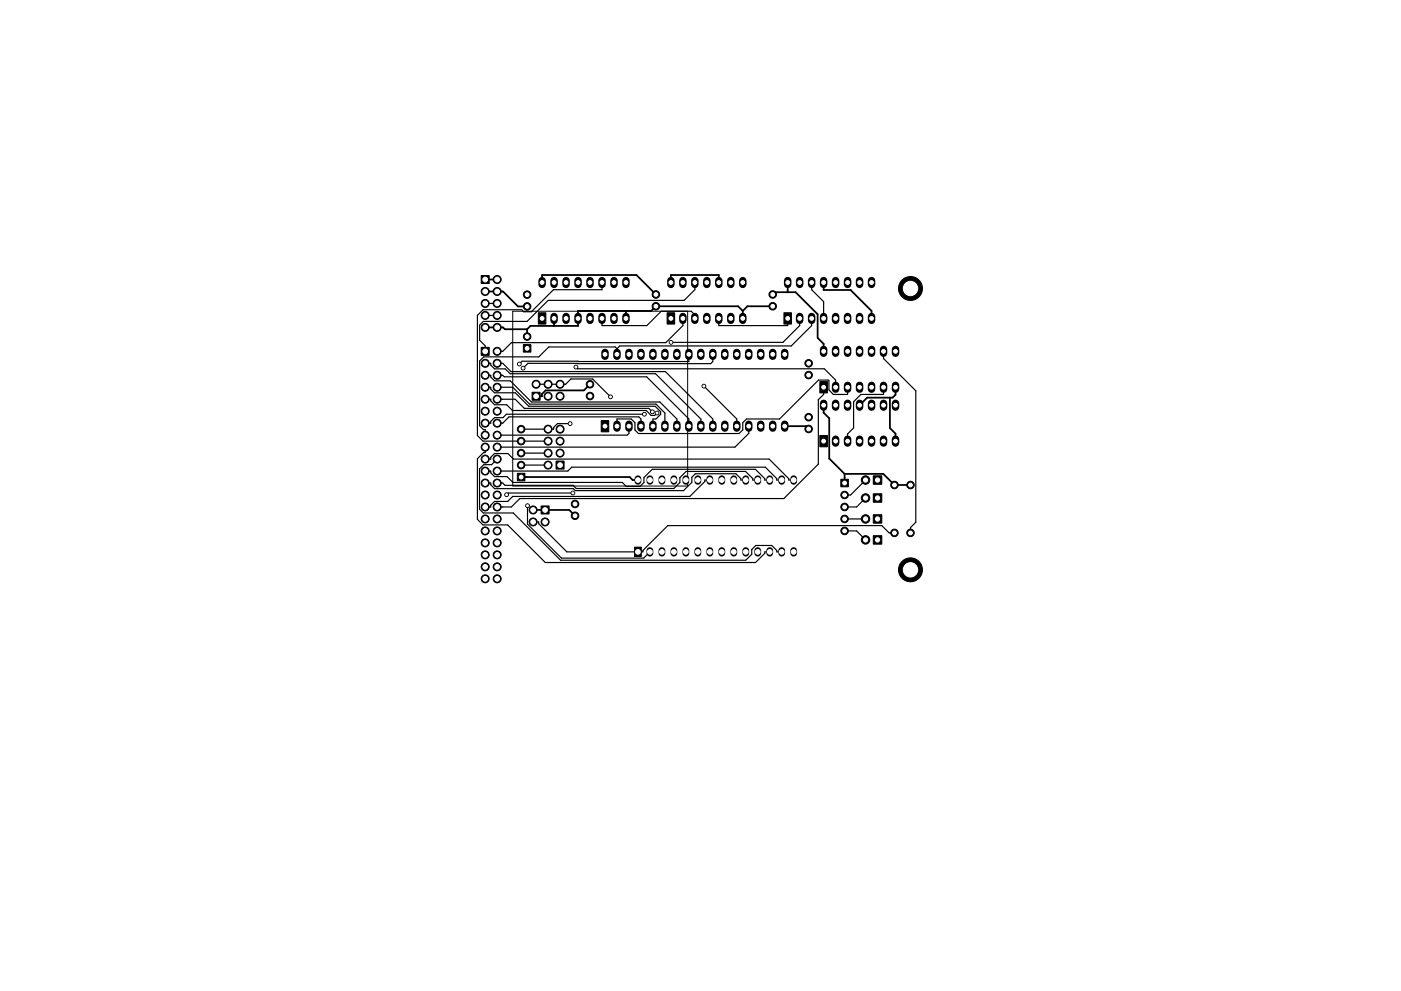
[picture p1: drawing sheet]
<svg xmlns="http://www.w3.org/2000/svg" width="297mm" height="210mm" viewBox="0 0 297 210" stroke-linecap="round" stroke-linejoin="round" font-family="sans-serif">
<path d="M108.7 66h37.1v37.1h-37.1z" fill="none" stroke="#000" stroke-width=".21"/>
<g fill="#000" stroke="#000" stroke-width=".21">
<path d="M102 58.5h1.7v1.7h-1.7zM102 73.7h1.7v1.7h-1.7zM111 73.1h1.6v1.6h-1.6zM114.1 66.4h1.6v2.4h-1.6zM141.4 66.4h1.6v2.4h-1.6zM166.2 66.4h1.6v2.4h-1.6zM112.8 83.2h1.7v1.7h-1.7zM117.9 97.8h1.7v1.7h-1.7zM127.5 89.2h1.6v2.4h-1.6zM173.8 81h1.6v2.4h-1.6zM173.8 92.4h1.6v2.4h-1.6zM109.7 100.4h1.6v1.6h-1.6z"/>
<path d="M114.7 107.3h1.7v1.7h-1.7zM134.5 116.1h1.5v2h-1.5zM178.3 101.7h1.6v1.6h-1.6zM185.2 100.9h1.8v1.8h-1.8zM185.2 104.8h1.8v1.8h-1.8zM185.2 109.2h1.8v1.8h-1.8zM185.2 113.6h1.8v1.8h-1.8z"/>
<circle cx="105.4" cy="59.3" r=".85"/>
<circle cx="102.9" cy="69.5" r=".85"/>
<circle cx="102.9" cy="64.4" r=".85"/>
<circle cx="102.9" cy="79.6" r=".85"/>
<circle cx="102.9" cy="77.1" r=".85"/>
<circle cx="102.9" cy="66.9" r=".85"/>
<circle cx="102.9" cy="61.8" r=".85"/>
<circle cx="105.4" cy="77.1" r=".85"/>
<circle cx="105.4" cy="64.4" r=".85"/>
<circle cx="105.4" cy="74.5" r=".85"/>
<circle cx="105.4" cy="66.9" r=".85"/>
<circle cx="105.4" cy="79.6" r=".85"/>
<circle cx="105.4" cy="69.5" r=".85"/>
<circle cx="105.4" cy="61.8" r=".85"/>
<circle cx="110.1" cy="77.2" r=".4"/>
<circle cx="110.9" cy="78.1" r=".4"/>
<circle cx="111.8" cy="62.5" r=".8"/>
<circle cx="111.8" cy="71.4" r=".8"/>
<circle cx="111.8" cy="65" r=".8"/>
<circle cx="122.1" cy="77.9" r=".4"/>
<circle cx="139.1" cy="65" r=".8"/>
<circle cx="139.1" cy="62.5" r=".8"/>
<circle cx="142.3" cy="72.6" r=".4"/>
<circle cx="163.8" cy="65" r=".8"/>
<circle cx="163.8" cy="62.5" r=".8"/>
<circle cx="171.4" cy="79.6" r=".8"/>
<circle cx="171.4" cy="77.1" r=".8"/>
<circle cx="193" cy="61.2" r="2.54"/>
<circle cx="102.9" cy="99.9" r=".85"/>
<circle cx="102.9" cy="94.9" r=".85"/>
<circle cx="102.9" cy="89.8" r=".85"/>
<circle cx="102.9" cy="87.2" r=".85"/>
<circle cx="102.9" cy="82.2" r=".85"/>
<circle cx="102.9" cy="84.7" r=".85"/>
<circle cx="102.9" cy="97.4" r=".85"/>
<circle cx="102.9" cy="92.3" r=".85"/>
<circle cx="105.4" cy="82.2" r=".85"/>
<circle cx="105.4" cy="94.9" r=".85"/>
<circle cx="105.4" cy="99.9" r=".85"/>
<circle cx="105.4" cy="84.7" r=".85"/>
<circle cx="105.4" cy="87.2" r=".85"/>
<circle cx="105.4" cy="92.3" r=".85"/>
<circle cx="105.4" cy="89.8" r=".85"/>
<circle cx="105.4" cy="97.4" r=".85"/>
<circle cx="110.5" cy="98.7" r=".8"/>
<circle cx="110.5" cy="93.6" r=".8"/>
<circle cx="110.5" cy="91.1" r=".8"/>
<circle cx="110.5" cy="96.1" r=".8"/>
<circle cx="113.7" cy="81.5" r=".85"/>
<circle cx="116.2" cy="91.1" r=".85"/>
<circle cx="116.2" cy="84.1" r=".85"/>
<circle cx="116.2" cy="96.1" r=".85"/>
<circle cx="116.2" cy="93.6" r=".85"/>
<circle cx="116.2" cy="98.7" r=".85"/>
<circle cx="116.2" cy="81.5" r=".85"/>
<circle cx="118.7" cy="93.6" r=".85"/>
<circle cx="118.7" cy="81.5" r=".85"/>
<circle cx="118.7" cy="84.1" r=".85"/>
<circle cx="118.7" cy="96.1" r=".85"/>
<circle cx="118.7" cy="91.1" r=".85"/>
<circle cx="120.9" cy="89.9" r=".4"/>
<circle cx="125.1" cy="84" r=".8"/>
<circle cx="125.1" cy="81.5" r=".8"/>
<circle cx="129.4" cy="84.2" r=".4"/>
<circle cx="136.6" cy="87.9" r=".4"/>
<circle cx="138.3" cy="87.4" r=".4"/>
<circle cx="139.3" cy="87.6" r=".4"/>
<circle cx="149.2" cy="81.9" r=".4"/>
<circle cx="171.4" cy="91" r=".8"/>
<circle cx="171.4" cy="88.5" r=".8"/>
<circle cx="102.9" cy="105" r=".85"/>
<circle cx="102.9" cy="110.1" r=".85"/>
<circle cx="102.9" cy="102.5" r=".85"/>
<circle cx="102.9" cy="115.2" r=".85"/>
<circle cx="102.9" cy="117.7" r=".85"/>
<circle cx="102.9" cy="112.6" r=".85"/>
<circle cx="102.9" cy="107.6" r=".85"/>
<circle cx="105.4" cy="105" r=".85"/>
<circle cx="105.4" cy="115.2" r=".85"/>
<circle cx="105.4" cy="107.6" r=".85"/>
<circle cx="105.4" cy="112.6" r=".85"/>
<circle cx="105.4" cy="102.5" r=".85"/>
<circle cx="105.4" cy="117.7" r=".85"/>
<circle cx="105.4" cy="110.1" r=".85"/>
<circle cx="107.4" cy="105" r=".4"/>
<circle cx="111.8" cy="107.3" r=".4"/>
<circle cx="113" cy="110.7" r=".85"/>
<circle cx="113" cy="108.2" r=".85"/>
<circle cx="115.6" cy="110.7" r=".85"/>
<circle cx="121.5" cy="104.6" r=".4"/>
<circle cx="121.9" cy="109.4" r=".8"/>
<circle cx="121.9" cy="106.9" r=".8"/>
<circle cx="179.1" cy="110.1" r=".8"/>
<circle cx="179.1" cy="107.6" r=".8"/>
<circle cx="179.1" cy="112.6" r=".8"/>
<circle cx="179.1" cy="105" r=".8"/>
<circle cx="183.5" cy="110.1" r=".9"/>
<circle cx="183.5" cy="114.5" r=".9"/>
<circle cx="183.5" cy="101.8" r=".9"/>
<circle cx="183.5" cy="105.7" r=".9"/>
<circle cx="189.6" cy="102.9" r=".8"/>
<circle cx="189.6" cy="113.1" r=".8"/>
<circle cx="193" cy="102.9" r=".8"/>
<circle cx="193" cy="113.1" r=".8"/>
<circle cx="102.9" cy="120.3" r=".85"/>
<circle cx="102.9" cy="122.8" r=".85"/>
<circle cx="105.4" cy="120.3" r=".85"/>
<circle cx="105.4" cy="122.8" r=".85"/>
<circle cx="193" cy="120.9" r="2.54"/>
</g>
<g fill="none" stroke="#000" stroke-width="1.6">
<path d="M114.9 59.5v.8M117.5 59.5v.8M120 59.5v.8M122.6 59.5v.8M125.1 59.5v.8M127.6 59.5v.8M130.2 59.5v.8M132.7 59.5v.8M142.2 59.5v.8M144.8 59.5v.8M147.3 59.5v.8M149.9 59.5v.8"/>
<path d="M152.4 59.5v.8M154.9 59.5v.8M157.5 59.5v.8M167 59.5v.8M169.5 59.5v.8M172.1 59.5v.8M174.6 59.5v.8M177.2 59.5v.8M179.7 59.5v.8M182.2 59.5v.8M184.8 59.5v.8M117.5 67.2v.8"/>
<path d="M120 67.2v.8M122.6 67.2v.8M125.1 67.2v.8M127.6 67.2v.8M128.3 74.8v.8M130.2 67.2v.8M130.8 74.8v.8M132.7 67.2v.8M133.3 74.8v.8M135.9 74.8v.8M138.4 74.8v.8M141 74.8v.8"/>
<path d="M143.5 74.8v.8M144.8 67.2v.8M146 74.8v.8M147.3 67.2v.8M148.6 74.8v.8M149.9 67.2v.8M151.1 74.8v.8M152.4 67.2v.8M153.7 74.8v.8M154.9 67.2v.8M156.2 74.8v.8M157.5 67.2v.8"/>
<path d="M158.7 74.8v.8M161.3 74.8v.8M163.8 74.8v.8M166.4 74.8v.8M169.5 67.2v.8M172.1 67.2v.8M174.6 67.2v.8M174.6 74.1v.8M177.2 67.2v.8M177.2 74.1v.8M179.7 67.2v.8M179.7 74.1v.8"/>
<path d="M182.2 67.2v.8M182.2 74.1v.8M184.8 67.2v.8M184.8 74.1v.8M187.3 74.1v.8M189.9 74.1v.8M130.8 90v.8M133.3 90v.8M135.9 90v.8M138.4 90v.8M141 90v.8M143.5 90v.8"/>
<path d="M146 90v.8M148.6 90v.8M151.1 90v.8M153.7 90v.8M156.2 90v.8M158.7 90v.8M161.3 90v.8M163.8 90v.8M166.4 90v.8M174.6 85.6v.8M177.2 81.8v.8M177.2 85.6v.8"/>
<path d="M177.2 93.2v.8M179.7 81.8v.8M179.7 85.6v.8M179.7 93.2v.8M182.2 81.8v.8M182.2 85.6v.8M182.2 93.2v.8M184.8 81.8v.8M184.8 85.6v.8M184.8 93.2v.8M187.3 81.8v.8M187.3 85.6v.8"/>
<path d="M187.3 93.2v.8M189.9 81.8v.8M189.9 85.6v.8M189.9 93.2v.8"/>
</g>
<g fill="none" stroke="#000" stroke-width="1.4">
<path d="M135.3 101.6v.5M137.8 101.6v.5M137.8 116.8v.6M140.3 101.6v.5M140.3 116.8v.6M142.9 101.6v.5M142.9 116.8v.6M145.4 101.6v.5M145.4 116.8v.6M148 101.6v.5M148 116.8v.6M150.5 101.6v.5"/>
<path d="M150.5 116.8v.6M153 101.6v.5M153 116.8v.6M155.6 101.6v.5M155.6 116.8v.6M158.1 101.6v.5M158.1 116.8v.6M160.7 101.6v.5M160.7 116.8v.6M163.2 101.6v.5M163.2 116.8v.6M165.7 101.6v.5"/>
<path d="M165.7 116.8v.6M168.3 101.6v.5M168.3 116.8v.6"/>
</g>
<g fill="none" stroke="#000" stroke-width=".38">
<path d="M102.9 59.3h2.5M114.9 59.9v-1.5h20l4.2 4.1M142.2 59.9v-1.5h10.2v1.5M167 59.9v2.1M174.6 59.9v1.6h5.7l4.5 4.5v1.6M102.9 61.8h3.7l3.2 3.2h2M102.9 69.5h3.7l.4 .4h4.8M111.8 69.9v1.5M117.5 67.6v1.5M132.7 66v1.6M157.5 66l-1-1h-17.4l-1 1h-15.5v3.1h-10.1l-.7 .8M157.5 66v1.6"/>
<path d="M163.8 62.5l.5-.5h4.4l4.7 4.7v5l1.2 1.3v1.5M163.8 65h-5.3l-1 1M125.1 81.5l-1.3 1.3h-8.1l-.8 .8v.5h-1.2M166.4 90.4h4.5l.5 .6M174.6 86v1.6l1.2 1.1v8.6l3.3 3.2M188.7 84.4v6.4l1.2 1.2v1.6M189.9 82.2v1.6l-.7 .6h-5.3l-1.7 1.6M110.5 101.2h23l.6 .6h1.2M113 108.2h7.7l1.2 1.2M179.1 100.5h8.2l2.3 2.4h3.4M179.1 100.5v2"/>
</g>
<g fill="none" stroke="#000" stroke-width=".25">
<path d="M127.6 59.9v1.6h-10.3l-4.6 4.6h-1.7l-.4-.4h-8.2l-1.2 1.2v25.5l1.2 1.2h13.8M147.3 59.9v1.6l-2.2 2.2h-28.9l-4.4 4.5h-9.3l-.8 .8v3.2l1.2 1.2v1.1M172.1 59.9v1.6l2.5 2.5v3.6M102.9 64.4h2.5M102.9 66.9h2.5M102.9 77.1h1.1v.4l.9 .8h2.2l1.1 1h30.8l9.6 9.6v1.5M102.9 79.6h1.1v.4l.9 .8h3.3l4.5 4.5h27.2l3.6 3.6v1.5M105.4 77.1h1.2l1.7 1.7h32.8l10 10.1v1.5M105.4 79.6h1.2l.3 .3h30.2l8.9 9v1.5M108.4 72.7h.1M108.4 72.7l-1.8 1.8h-1.2M122.1 77.9l.4 .3h52.3l2.4 2.4v1.6"/>
<path d="M127.6 67.6v1.5h9.5l3.1-3.1h6.4l.7 .8v.8M130.8 74l-.4-.4h-14.1l-2.1 2.1h-11.6l-.9 .9v13.7l.8 .8h.4v1.2M130.8 74v1.2M144.8 67.6v1.5l-3.6 3.6h-32.8M146 75.2v1.5l-35.3-.1-.6 .6M151.1 75.2v1.5l-.4 .5-38.8-.1-1 1M152.4 67.6v1.5h14.6v-1.5M169.5 67.6v1.5l-3.5 3.5h-23.7M172.1 67.6v1.5l-4.3 4.3h-36.4l-.6 .6M187.3 74.5v1.6l6.9 6.8v27.9l-1.2 1.1v1.2M102.9 94.9v1.1h-.4l-1.3 1.3v12.9l1.2 1.2h5.2l8 7.9h44.6l1.9-1.9v-.3h1.1M102.9 99.9h1.1v.4l.9 .8h2.6l1.2 1.3h23.2l.9 .8h2.9l.8-.8v-1.1l1.8-1.7h21.9l1.9 2v.2h1.1"/>
<path d="M102.9 82.2h1.1v.3l.9 .8h4.3l2.9 2.9h26.8l1.2 1.2v.5l-1 1h-.7v1.5M102.9 84.7h1.1v.4l.9 .8h2.5l1.2 1.2h28.4l1.1 1h.7l.5-.5M102.9 97.4h1.1v-.4l.9-.8h2.8l1.2 1.2h54.2l4.1 4.2v.2h1.1M105.4 82.2h3.3l3.6 3.5h26.8l1.9 1.9v2.8M105.4 84.7h3.8l2 1.9h26.4l.7 .8M105.4 89.8h1.2l1.3-1.4h27.5l.5 .5v1.5M105.4 97.4l-1.2 1.2h-1.6l-.9 .9v8.5l.8 .8h6.3l10.1 10.1h39.2l1.3-1.3v-1l.8-.9h3.4l1.1 1.1v.3h1M105.4 99.9h15l.8-.8h41.1l2.4 2.5v.2h1M110.5 98.7h5.7M110.5 96.1h5.7M113.7 81.5h6.2l1.1-1.1h4.6l3.8 3.8M120.9 89.9h-2.7l-.8 .8v.4h-6.9"/>
<path d="M133.3 90.4v1.5l-.3 .4h-27.6M136.6 87.9h-29.2l-.8 .7h-1.7l-.9 .8v.4h-1.1M149.2 81.9l7 7v1.5M158.7 90.4v1.5l-2.9 3h-50.4M174.6 82.2v1.5l-1.1 1.1v13.7l-7.3 7.3h-56l-1.8 1.8h-3M179.7 82.2v1.5h-3l-.9-1v-1.9l-.2-.2h-2.1l-8.2 8.3h-7l-.8 .8v1.5l-.8 .8h-21.3l-.8-.8v-1.5l-.8-.8h-3v1.5M187.3 82.2v1.5h-4.8l-1.5 1.5v5.6l-1.3 1.3v1.5M111.8 107.3v3.9l7.2 7.2h17.5l1.3-1.3M113 110.7h1.2v.4l6 6h16.1v-.3l5.3-5.3h45.4l1.5 1.6h1.1M121.5 104.6h-13.7l-.4 .4M150.5 101.8h-1.1v.3l-3.1 3.2h-37.6l-1 1.1h-2.8l-.9 .8v.4h-1.1M158.1 101.8h-1v-.2l-1.1-1.1h-8.6l-.7 .8v1l-1.8 1.8h-22.9l-.4-.4h-16.7l-.9-.8v-.4h-1.1"/>
<path d="M160.7 101.8h-1.1v-.2l-1.5-1.6h-12.6l-1.4 1.3v1.1l-1.2 1.2h-20.7l-.7-.6h-14.4l-.5-.5h-1.2M179.1 110.1h4.4M179.1 112.6h2.5l1.9 1.9M183.5 101.8l-3.2 3.2h-1.2M183.5 105.7l-1.9 1.9h-2.5"/>
</g>
<g fill="#fff" stroke="#fff" stroke-width=".21">
<circle cx="193" cy="61.2" r="1.52"/>
<circle cx="193" cy="120.9" r="1.52"/>
<circle cx="120.9" cy="89.9" r=".2"/>
<circle cx="149.2" cy="81.9" r=".2"/>
<circle cx="139.3" cy="87.6" r=".2"/>
<circle cx="138.3" cy="87.4" r=".2"/>
<circle cx="110.1" cy="77.2" r=".2"/>
<circle cx="110.9" cy="78.1" r=".2"/>
<circle cx="136.6" cy="87.9" r=".2"/>
<circle cx="111.8" cy="107.3" r=".2"/>
<circle cx="142.3" cy="72.6" r=".2"/>
<circle cx="121.5" cy="104.6" r=".2"/>
<circle cx="107.4" cy="105" r=".2"/>
<circle cx="129.4" cy="84.2" r=".2"/>
<circle cx="122.1" cy="77.9" r=".2"/>
<circle cx="102.9" cy="59.3" r=".5"/>
<circle cx="105.4" cy="59.3" r=".5"/>
<circle cx="102.9" cy="61.8" r=".5"/>
<circle cx="105.4" cy="61.8" r=".5"/>
<circle cx="102.9" cy="64.4" r=".5"/>
<circle cx="105.4" cy="64.4" r=".5"/>
<circle cx="102.9" cy="66.9" r=".5"/>
<circle cx="105.4" cy="66.9" r=".5"/>
<circle cx="102.9" cy="69.5" r=".5"/>
<circle cx="105.4" cy="69.5" r=".5"/>
<circle cx="111.8" cy="73.9" r=".4"/>
<circle cx="111.8" cy="71.4" r=".4"/>
<circle cx="139.1" cy="62.5" r=".4"/>
<circle cx="139.1" cy="65" r=".4"/>
<circle cx="125.1" cy="81.5" r=".4"/>
<circle cx="125.1" cy="84" r=".4"/>
<circle cx="111.8" cy="62.5" r=".4"/>
<circle cx="111.8" cy="65" r=".4"/>
<circle cx="171.4" cy="91" r=".4"/>
<circle cx="171.4" cy="88.5" r=".4"/>
<circle cx="163.8" cy="62.5" r=".4"/>
<circle cx="163.8" cy="65" r=".4"/>
<circle cx="171.4" cy="77.1" r=".4"/>
<circle cx="171.4" cy="79.6" r=".4"/>
<circle cx="121.9" cy="109.4" r=".4"/>
<circle cx="121.9" cy="106.9" r=".4"/>
<circle cx="186.1" cy="101.8" r=".45"/>
<circle cx="183.5" cy="101.8" r=".45"/>
<circle cx="183.5" cy="105.7" r=".45"/>
<circle cx="186.1" cy="105.7" r=".45"/>
<circle cx="183.5" cy="110.1" r=".45"/>
<circle cx="186.1" cy="110.1" r=".45"/>
<circle cx="186.1" cy="114.5" r=".45"/>
<circle cx="183.5" cy="114.5" r=".45"/>
<circle cx="118.7" cy="98.7" r=".5"/>
<circle cx="116.2" cy="98.7" r=".5"/>
<circle cx="118.7" cy="96.1" r=".5"/>
<circle cx="116.2" cy="96.1" r=".5"/>
<circle cx="118.7" cy="93.6" r=".5"/>
<circle cx="116.2" cy="93.6" r=".5"/>
<circle cx="118.7" cy="91.1" r=".5"/>
<circle cx="116.2" cy="91.1" r=".5"/>
<circle cx="102.9" cy="74.5" r=".5"/>
<circle cx="105.4" cy="74.5" r=".5"/>
<circle cx="102.9" cy="77.1" r=".5"/>
<circle cx="105.4" cy="77.1" r=".5"/>
<circle cx="102.9" cy="79.6" r=".5"/>
<circle cx="105.4" cy="79.6" r=".5"/>
<circle cx="102.9" cy="82.2" r=".5"/>
<circle cx="105.4" cy="82.2" r=".5"/>
<circle cx="102.9" cy="84.7" r=".5"/>
<circle cx="105.4" cy="84.7" r=".5"/>
<circle cx="102.9" cy="87.2" r=".5"/>
<circle cx="105.4" cy="87.2" r=".5"/>
<circle cx="102.9" cy="89.8" r=".5"/>
<circle cx="105.4" cy="89.8" r=".5"/>
<circle cx="102.9" cy="92.3" r=".5"/>
<circle cx="105.4" cy="92.3" r=".5"/>
<circle cx="102.9" cy="94.9" r=".5"/>
<circle cx="105.4" cy="94.9" r=".5"/>
<circle cx="102.9" cy="97.4" r=".5"/>
<circle cx="105.4" cy="97.4" r=".5"/>
<circle cx="102.9" cy="99.9" r=".5"/>
<circle cx="105.4" cy="99.9" r=".5"/>
<circle cx="102.9" cy="102.5" r=".5"/>
<circle cx="105.4" cy="102.5" r=".5"/>
<circle cx="102.9" cy="105" r=".5"/>
<circle cx="105.4" cy="105" r=".5"/>
<circle cx="102.9" cy="107.6" r=".5"/>
<circle cx="105.4" cy="107.6" r=".5"/>
<circle cx="102.9" cy="110.1" r=".5"/>
<circle cx="105.4" cy="110.1" r=".5"/>
<circle cx="102.9" cy="112.6" r=".5"/>
<circle cx="105.4" cy="112.6" r=".5"/>
<circle cx="102.9" cy="115.2" r=".5"/>
<circle cx="105.4" cy="115.2" r=".5"/>
<circle cx="102.9" cy="117.7" r=".5"/>
<circle cx="105.4" cy="117.7" r=".5"/>
<circle cx="102.9" cy="120.3" r=".5"/>
<circle cx="105.4" cy="120.3" r=".5"/>
<circle cx="102.9" cy="122.8" r=".5"/>
<circle cx="105.4" cy="122.8" r=".5"/>
<circle cx="115.6" cy="108.2" r=".5"/>
<circle cx="115.6" cy="110.7" r=".5"/>
<circle cx="113" cy="108.2" r=".5"/>
<circle cx="113" cy="110.7" r=".5"/>
<circle cx="189.6" cy="102.9" r=".4"/>
<circle cx="189.6" cy="113.1" r=".4"/>
<circle cx="193" cy="113.1" r=".4"/>
<circle cx="193" cy="102.9" r=".4"/>
<circle cx="110.5" cy="91.1" r=".4"/>
<circle cx="110.5" cy="93.6" r=".4"/>
<circle cx="110.5" cy="96.1" r=".4"/>
<circle cx="110.5" cy="98.7" r=".4"/>
<circle cx="110.5" cy="101.2" r=".4"/>
<circle cx="179.1" cy="102.5" r=".4"/>
<circle cx="179.1" cy="105" r=".4"/>
<circle cx="179.1" cy="107.6" r=".4"/>
<circle cx="179.1" cy="110.1" r=".4"/>
<circle cx="179.1" cy="112.6" r=".4"/>
<circle cx="167" cy="59.9" r=".4"/>
<circle cx="184.8" cy="67.6" r=".4"/>
<circle cx="169.5" cy="59.9" r=".4"/>
<circle cx="182.2" cy="67.6" r=".4"/>
<circle cx="172.1" cy="59.9" r=".4"/>
<circle cx="179.7" cy="67.6" r=".4"/>
<circle cx="174.6" cy="59.9" r=".4"/>
<circle cx="177.2" cy="67.6" r=".4"/>
<circle cx="177.2" cy="59.9" r=".4"/>
<circle cx="174.6" cy="67.6" r=".4"/>
<circle cx="179.7" cy="59.9" r=".4"/>
<circle cx="172.1" cy="67.6" r=".4"/>
<circle cx="182.2" cy="59.9" r=".4"/>
<circle cx="169.5" cy="67.6" r=".4"/>
<circle cx="184.8" cy="59.9" r=".4"/>
<circle cx="167" cy="67.6" r=".4"/>
<circle cx="174.6" cy="82.2" r=".4"/>
<circle cx="189.9" cy="74.5" r=".4"/>
<circle cx="177.2" cy="82.2" r=".4"/>
<circle cx="187.3" cy="74.5" r=".4"/>
<circle cx="179.7" cy="82.2" r=".4"/>
<circle cx="184.8" cy="74.5" r=".4"/>
<circle cx="182.2" cy="82.2" r=".4"/>
<circle cx="182.2" cy="74.5" r=".4"/>
<circle cx="184.8" cy="82.2" r=".4"/>
<circle cx="179.7" cy="74.5" r=".4"/>
<circle cx="187.3" cy="82.2" r=".4"/>
<circle cx="177.2" cy="74.5" r=".4"/>
<circle cx="189.9" cy="82.2" r=".4"/>
<circle cx="174.6" cy="74.5" r=".4"/>
<circle cx="142.2" cy="67.6" r=".4"/>
<circle cx="157.5" cy="59.9" r=".4"/>
<circle cx="144.8" cy="67.6" r=".4"/>
<circle cx="154.9" cy="59.9" r=".4"/>
<circle cx="147.3" cy="67.6" r=".4"/>
<circle cx="152.4" cy="59.9" r=".4"/>
<circle cx="149.9" cy="67.6" r=".4"/>
<circle cx="149.9" cy="59.9" r=".4"/>
<circle cx="152.4" cy="67.6" r=".4"/>
<circle cx="147.3" cy="59.9" r=".4"/>
<circle cx="154.9" cy="67.6" r=".4"/>
<circle cx="144.8" cy="59.9" r=".4"/>
<circle cx="157.5" cy="67.6" r=".4"/>
<circle cx="142.2" cy="59.9" r=".4"/>
<circle cx="114.9" cy="67.6" r=".4"/>
<circle cx="132.7" cy="59.9" r=".4"/>
<circle cx="117.5" cy="67.6" r=".4"/>
<circle cx="130.2" cy="59.9" r=".4"/>
<circle cx="120" cy="67.6" r=".4"/>
<circle cx="127.6" cy="59.9" r=".4"/>
<circle cx="122.6" cy="67.6" r=".4"/>
<circle cx="125.1" cy="59.9" r=".4"/>
<circle cx="125.1" cy="67.6" r=".4"/>
<circle cx="122.6" cy="59.9" r=".4"/>
<circle cx="127.6" cy="67.6" r=".4"/>
<circle cx="120" cy="59.9" r=".4"/>
<circle cx="130.2" cy="67.6" r=".4"/>
<circle cx="117.5" cy="59.9" r=".4"/>
<circle cx="132.7" cy="67.6" r=".4"/>
<circle cx="114.9" cy="59.9" r=".4"/>
<circle cx="174.6" cy="86" r=".4"/>
<circle cx="189.9" cy="93.6" r=".4"/>
<circle cx="177.2" cy="86" r=".4"/>
<circle cx="187.3" cy="93.6" r=".4"/>
<circle cx="179.7" cy="86" r=".4"/>
<circle cx="184.8" cy="93.6" r=".4"/>
<circle cx="182.2" cy="86" r=".4"/>
<circle cx="182.2" cy="93.6" r=".4"/>
<circle cx="184.8" cy="86" r=".4"/>
<circle cx="179.7" cy="93.6" r=".4"/>
<circle cx="187.3" cy="86" r=".4"/>
<circle cx="177.2" cy="93.6" r=".4"/>
<circle cx="189.9" cy="86" r=".4"/>
<circle cx="174.6" cy="93.6" r=".4"/>
<circle cx="128.3" cy="90.4" r=".4"/>
<circle cx="166.4" cy="75.2" r=".4"/>
<circle cx="130.8" cy="90.4" r=".4"/>
<circle cx="163.8" cy="75.2" r=".4"/>
<circle cx="133.3" cy="90.4" r=".4"/>
<circle cx="161.3" cy="75.2" r=".4"/>
<circle cx="135.9" cy="90.4" r=".4"/>
<circle cx="158.7" cy="75.2" r=".4"/>
<circle cx="138.4" cy="90.4" r=".4"/>
<circle cx="156.2" cy="75.2" r=".4"/>
<circle cx="141" cy="90.4" r=".4"/>
<circle cx="153.7" cy="75.2" r=".4"/>
<circle cx="143.5" cy="90.4" r=".4"/>
<circle cx="151.1" cy="75.2" r=".4"/>
<circle cx="146" cy="90.4" r=".4"/>
<circle cx="148.6" cy="75.2" r=".4"/>
<circle cx="148.6" cy="90.4" r=".4"/>
<circle cx="146" cy="75.2" r=".4"/>
<circle cx="151.1" cy="90.4" r=".4"/>
<circle cx="143.5" cy="75.2" r=".4"/>
<circle cx="153.7" cy="90.4" r=".4"/>
<circle cx="141" cy="75.2" r=".4"/>
<circle cx="156.2" cy="90.4" r=".4"/>
<circle cx="138.4" cy="75.2" r=".4"/>
<circle cx="158.7" cy="90.4" r=".4"/>
<circle cx="135.9" cy="75.2" r=".4"/>
<circle cx="161.3" cy="90.4" r=".4"/>
<circle cx="133.3" cy="75.2" r=".4"/>
<circle cx="163.8" cy="90.4" r=".4"/>
<circle cx="130.8" cy="75.2" r=".4"/>
<circle cx="166.4" cy="90.4" r=".4"/>
<circle cx="128.3" cy="75.2" r=".4"/>
<circle cx="135.3" cy="117.1" r=".5"/>
<circle cx="135.3" cy="101.8" r=".5"/>
<circle cx="137.8" cy="117.1" r=".5"/>
<circle cx="137.8" cy="101.8" r=".5"/>
<circle cx="140.3" cy="117.1" r=".5"/>
<circle cx="140.3" cy="101.8" r=".5"/>
<circle cx="142.9" cy="117.1" r=".5"/>
<circle cx="142.9" cy="101.8" r=".5"/>
<circle cx="145.4" cy="117.1" r=".5"/>
<circle cx="145.4" cy="101.8" r=".5"/>
<circle cx="148" cy="117.1" r=".5"/>
<circle cx="148" cy="101.8" r=".5"/>
<circle cx="150.5" cy="117.1" r=".5"/>
<circle cx="150.5" cy="101.8" r=".5"/>
<circle cx="153" cy="117.1" r=".5"/>
<circle cx="153" cy="101.8" r=".5"/>
<circle cx="155.6" cy="117.1" r=".5"/>
<circle cx="155.6" cy="101.8" r=".5"/>
<circle cx="158.1" cy="117.1" r=".5"/>
<circle cx="158.1" cy="101.8" r=".5"/>
<circle cx="160.7" cy="117.1" r=".5"/>
<circle cx="160.7" cy="101.8" r=".5"/>
<circle cx="163.2" cy="117.1" r=".5"/>
<circle cx="163.2" cy="101.8" r=".5"/>
<circle cx="165.7" cy="117.1" r=".5"/>
<circle cx="165.7" cy="101.8" r=".5"/>
<circle cx="168.3" cy="117.1" r=".5"/>
<circle cx="168.3" cy="101.8" r=".5"/>
<circle cx="113.7" cy="84.1" r=".5"/>
<circle cx="113.7" cy="81.5" r=".5"/>
<circle cx="116.2" cy="84.1" r=".5"/>
<circle cx="116.2" cy="81.5" r=".5"/>
<circle cx="118.7" cy="84.1" r=".5"/>
<circle cx="118.7" cy="81.5" r=".5"/>
</g>
</svg>
